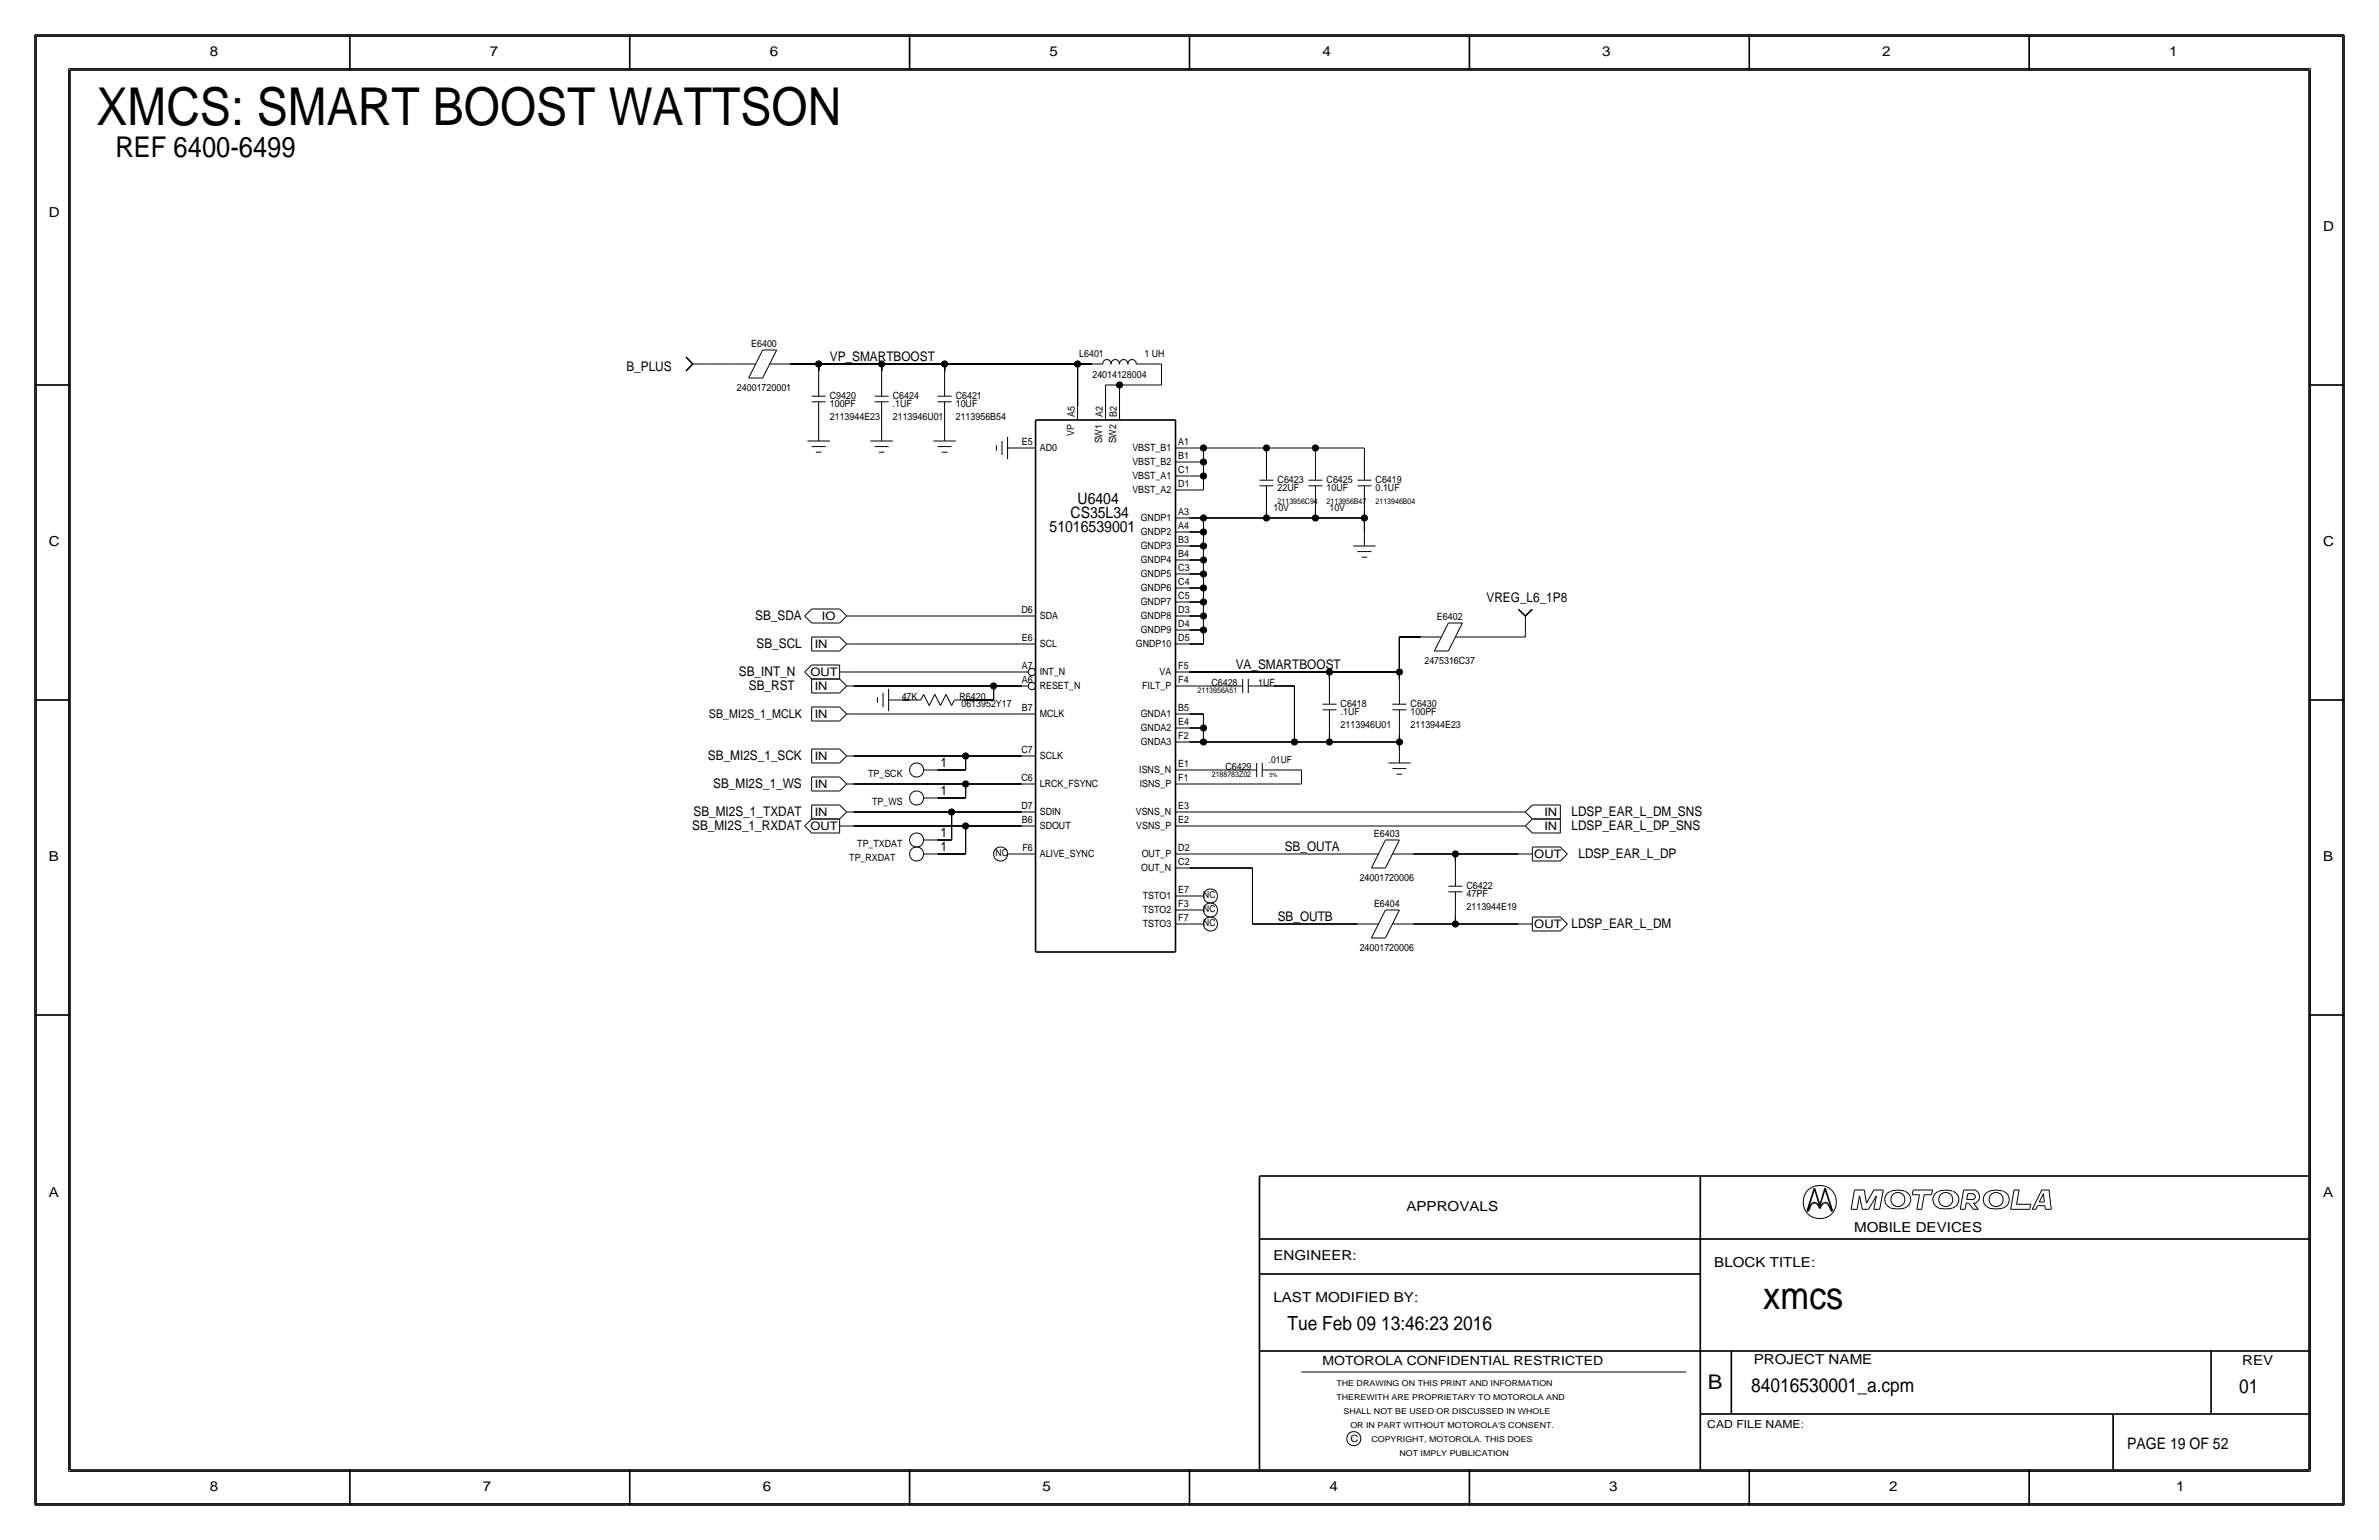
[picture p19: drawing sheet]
<svg xmlns="http://www.w3.org/2000/svg" width="432mm" height="279mm" viewBox="0 0 432 279" stroke-linecap="round" stroke-linejoin="round" font-family="sans-serif">
<defs><g id="words">
<text font-size="9.5" x="17.5" y="22.7">XMCS: SMART BOOST WATTSON</text>
<text font-size="7" x="320" y="237.5">xmcs</text>
<text font-size="5.2" x="21" y="28.5">REF 6400-6499</text>
<text font-size="3.7" x="310" y="252.1">B</text>
<g font-size="3.5">
<text x="233.7" y="241.3">Tue Feb 09 13:46:23 2016</text>
<text x="317.9" y="252.6">84016530001_a.cpm</text>
<text x="406.4" y="252.7">01</text>
</g>
<g font-size="2.9">
<text x="194.3" y="94">CS35L34</text>
<text x="195.6" y="91.4">U6404</text>
<text x="190.5" y="96.5">51016539001</text>
<text x="386.1" y="262.9">PAGE 19 OF 52</text>
</g>
<g font-size="2.5">
<text x="38.1" y="10.2">8</text>
<text x="88.9" y="10.2">7</text>
<text x="139.7" y="10.2">6</text>
<text x="190.5" y="10.2">5</text>
<text x="240" y="10.2">4</text>
<text x="290.8" y="10.2">3</text>
<text x="341.6" y="10.2">2</text>
<text x="393.7" y="10.2">1</text>
<text x="8.9" y="39.4">D</text>
<text x="421.6" y="41.9">D</text>
<text x="8.9" y="99.1">C</text>
<text x="421.6" y="99.1">C</text>
<text x="8.9" y="156.2">B</text>
<text x="421.6" y="156.2">B</text>
<text x="8.9" y="217.2">A</text>
<text x="255.3" y="219.7">APPROVALS</text>
<text x="421.6" y="217.2">A</text>
<text x="336.5" y="223.5">MOBILE DEVICES</text>
<text x="231.1" y="228.6">ENGINEER:</text>
<text x="311.1" y="229.9">BLOCK TITLE:</text>
<text x="231.1" y="236.2">LAST MODIFIED BY:</text>
<text x="318.3" y="247.5">PROJECT NAME</text>
<text x="407" y="247.6">REV</text>
<text x="38.1" y="270.5">8</text>
<text x="87.6" y="270.5">7</text>
<text x="138.4" y="270.5">6</text>
<text x="189.2" y="270.5">5</text>
<text x="241.3" y="270.5">4</text>
<text x="292.1" y="270.5">3</text>
<text x="342.9" y="270.5">2</text>
<text x="395" y="270.5">1</text>
</g>
<g font-size="2.4">
<text x="150.6" y="65.5">VP_SMARTBOOST</text>
<text x="113.7" y="67.3">B_PLUS</text>
<text x="137.1" y="112.5">SB_SDA</text>
<text x="269.8" y="109.2">VREG_L6_1P8</text>
<text x="137.3" y="117.6">SB_SCL</text>
<text x="134.1" y="122.7">SB_INT_N</text>
<text x="135.9" y="125.2">SB_RST</text>
<text x="224.3" y="121.4">VA_SMARTBOOST</text>
<text x="128.5" y="137.9">SB_MI2S_1_SCK</text>
<text x="129.4" y="143">SB_MI2S_1_WS</text>
<text x="170.7" y="139.2">1</text>
<text x="125.9" y="148.1">SB_MI2S_1_TXDAT</text>
<text x="170.7" y="144.3">1</text>
<text x="285.2" y="148.1">LDSP_EAR_L_DM_SNS</text>
<text x="125.6" y="150.6">SB_MI2S_1_RXDAT</text>
<text x="170.7" y="154.4">1</text>
<text x="170.7" y="151.9">1</text>
<text x="233.2" y="154.4">SB_OUTA</text>
<text x="285.2" y="150.6">LDSP_EAR_L_DP_SNS</text>
<text x="286.5" y="155.7">LDSP_EAR_L_DP</text>
<text x="231.9" y="167.1">SB_OUTB</text>
<text x="285.2" y="168.4">LDSP_EAR_L_DM</text>
</g>
<text font-size="2.3" x="240" y="247.6">MOTOROLA CONFIDENTIAL RESTRICTED</text>
<text font-size="2.2" x="128.7" y="130.3">SB_MI2S_1_MCLK</text>
<g font-size="2.1">
<text x="149.2" y="112.5">IO</text>
<text x="147.9" y="117.6">IN</text>
<text x="147.1" y="122.7">OUT</text>
<text x="147.9" y="125.2">IN</text>
<text x="147.9" y="130.3">IN</text>
<text x="147.9" y="137.9">IN</text>
<text x="147.9" y="143">IN</text>
<text x="147.9" y="148">IN</text>
<text x="280.3" y="148">IN</text>
<text x="147.1" y="150.7">OUT</text>
<text x="278.5" y="155.8">OUT</text>
<text x="280.3" y="150.6">IN</text>
<text x="278.5" y="168.5">OUT</text>
</g>
<text font-size="2" x="309.9" y="259.1">CAD FILE NAME:</text>
<g font-size="1.8">
<text x="136.4" y="63">E6400</text>
<text x="195.9" y="64.8">L6401</text>
<text x="207.7" y="64.8">1 UH</text>
<text x="133.8" y="70.9">24001720001</text>
<text x="198.3" y="68.6">24014128004</text>
<text x="150.6" y="73.9">100PF</text>
<text x="150.6" y="76.2">2113944E23</text>
<text x="150.6" y="72.4">C9420</text>
<text x="162.1" y="73.9">.1UF</text>
<text x="162.1" y="76.2">2113946U01</text>
<text x="162.1" y="72.4">C6424</text>
<text x="173.5" y="73.9">10UF</text>
<text x="173.5" y="76.2">2113956B54</text>
<text x="173.5" y="72.4">C6421</text>
<text x="195.1" y="75.7" transform="rotate(-90 195.1 75.7)">A5</text>
<text x="200.2" y="75.7" transform="rotate(-90 200.2 75.7)">A2</text>
<text x="202.7" y="75.7" transform="rotate(-90 202.7 75.7)">B2</text>
<text x="185.5" y="80.8">E5</text>
<text x="188.7" y="81.9">AD0</text>
<text x="195" y="79.1" transform="rotate(-90 195 79.1)">VP</text>
<text x="200.1" y="80.4" transform="rotate(-90 200.1 80.4)">SW1</text>
<text x="202.6" y="80.4" transform="rotate(-90 202.6 80.4)">SW2</text>
<text x="205.5" y="81.9">VBST_B1</text>
<text x="213.9" y="83.3">B1</text>
<text x="213.9" y="80.8">A1</text>
<text x="205.5" y="84.4">VBST_B2</text>
<text x="205.5" y="89.5">VBST_A2</text>
<text x="205.5" y="87">VBST_A1</text>
<text x="213.9" y="88.4">D1</text>
<text x="213.9" y="85.9">C1</text>
<text x="231.9" y="87.6">C6423</text>
<text x="231.9" y="89.2">22UF</text>
<text x="240.8" y="89.2">10UF</text>
<text x="240.8" y="87.6">C6425</text>
<text x="249.7" y="87.6">C6419</text>
<text x="249.7" y="89.2">0.1UF</text>
<text x="207.1" y="94.6">GNDP1</text>
<text x="213.9" y="93.5">A3</text>
<text x="231.1" y="92.7">10V</text>
<text x="241.3" y="92.7">10V</text>
<text x="207.1" y="97.1">GNDP2</text>
<text x="207.1" y="99.7">GNDP3</text>
<text x="213.9" y="101.1">B4</text>
<text x="213.9" y="98.5">B3</text>
<text x="213.9" y="96">A4</text>
<text x="207.1" y="107.3">GNDP6</text>
<text x="207.1" y="102.2">GNDP4</text>
<text x="207.1" y="104.8">GNDP5</text>
<text x="213.9" y="106.2">C4</text>
<text x="213.9" y="103.6">C3</text>
<text x="185.4" y="111.3">D6</text>
<text x="188.7" y="112.4">SDA</text>
<text x="207.1" y="112.4">GNDP8</text>
<text x="207.1" y="109.8">GNDP7</text>
<text x="213.9" y="113.8">D4</text>
<text x="213.9" y="111.3">D3</text>
<text x="213.9" y="108.7">C5</text>
<text x="260.8" y="112.6">E6402</text>
<text x="185.5" y="116.3">E6</text>
<text x="188.7" y="117.4">SCL</text>
<text x="206.2" y="117.4">GNDP10</text>
<text x="207.1" y="114.9">GNDP9</text>
<text x="213.9" y="116.3">D5</text>
<text x="185.5" y="124">A6</text>
<text x="185.5" y="121.4">A7</text>
<text x="188.7" y="125.1">RESET_N</text>
<text x="188.7" y="122.5">INT_N</text>
<text x="207.3" y="125.1">FILT_P</text>
<text x="210.5" y="122.5">VA</text>
<text x="213.9" y="123.9">F4</text>
<text x="213.9" y="121.4">F5</text>
<text x="219.9" y="124.5">C6428</text>
<text x="228.4" y="124.5">1UF</text>
<text x="258.5" y="120.4">2475316C37</text>
<text x="163.7" y="127">47K</text>
<text x="174.2" y="127">R6420</text>
<text x="174.5" y="128.3">0613952Y17</text>
<text x="185.5" y="129">B7</text>
<text x="188.7" y="130.2">MCLK</text>
<text x="207.1" y="130.1">GNDA1</text>
<text x="213.9" y="131.6">E4</text>
<text x="213.9" y="129">B5</text>
<text x="243.3" y="128.3">C6418</text>
<text x="243.3" y="129.8">.1UF</text>
<text x="256" y="129.8">100PF</text>
<text x="256" y="128.3">C6430</text>
<text x="185.4" y="136.7">C7</text>
<text x="188.7" y="137.8">SCLK</text>
<text x="207.1" y="135.2">GNDA3</text>
<text x="207.1" y="132.7">GNDA2</text>
<text x="213.9" y="134.1">F2</text>
<text x="243.3" y="132.1">2113946U01</text>
<text x="256" y="132.1">2113944E23</text>
<text x="157.6" y="141">TP_SCK</text>
<text x="185.4" y="141.7">C6</text>
<text x="188.7" y="142.9">LRCK_FSYNC</text>
<text x="206.8" y="140.3">ISNS_N</text>
<text x="206.9" y="142.8">ISNS_P</text>
<text x="213.9" y="141.7">F1</text>
<text x="213.9" y="139.2">E1</text>
<text x="222.4" y="139.7">C6429</text>
<text x="158.3" y="146">TP_WS</text>
<text x="185.4" y="146.8">D7</text>
<text x="185.5" y="149.4">B6</text>
<text x="188.7" y="147.9">SDIN</text>
<text x="206.2" y="147.9">VSNS_N</text>
<text x="213.9" y="149.4">E2</text>
<text x="213.9" y="146.8">E3</text>
<text x="155.6" y="153.7">TP_TXDAT</text>
<text x="185.6" y="154.4">F6</text>
<text x="188.7" y="150.5">SDOUT</text>
<text x="188.7" y="155.6">ALIVE_SYNC</text>
<text x="206.2" y="150.5">VSNS_P</text>
<text x="207.2" y="155.5">OUT_P</text>
<text x="213.9" y="154.4">D2</text>
<text x="249.4" y="151.9">E6403</text>
<text x="154.2" y="156.2">TP_RXDAT</text>
<text x="207.1" y="158.1">OUT_N</text>
<text x="213.9" y="157">C2</text>
<text x="246.8" y="159.8">24001720006</text>
<text x="266.2" y="161.3">C6422</text>
<text x="207.4" y="165.7">TSTO2</text>
<text x="207.4" y="163.2">TSTO1</text>
<text x="213.9" y="167.1">F7</text>
<text x="213.9" y="164.6">F3</text>
<text x="213.9" y="162">E7</text>
<text x="249.4" y="164.6">E6404</text>
<text x="266.2" y="165.1">2113944E19</text>
<text x="266.2" y="162.8">47PF</text>
<text x="207.4" y="168.2">TSTO3</text>
<text x="246.8" y="172.5">24001720006</text>
<text x="245.1" y="261.6">C</text>
</g>
<g font-size="1.7">
<text x="230.3" y="138.4">.01UF</text>
<text x="180.7" y="155.3">NC</text>
<text x="218.4" y="163">NC</text>
<text x="218.4" y="165.5">NC</text>
<text x="218.4" y="168">NC</text>
</g>
<g font-size="1.5">
<text x="242.6" y="251.5">THE DRAWING ON THIS PRINT AND INFORMATION</text>
<text x="242.6" y="254">THEREWITH ARE PROPRIETARY TO MOTOROLA AND</text>
<text x="243.8" y="256.5">SHALL NOT BE USED OR DISCUSSED IN WHOLE</text>
<text x="245.1" y="259.1">OR IN PART WITHOUT MOTOROLA'S CONSENT.</text>
<text x="248.9" y="261.6">COPYRIGHT, MOTOROLA. THIS DOES</text>
<text x="254" y="264.2">NOT IMPLY PUBLICATION</text>
</g>
<g font-size="1.4">
<text x="231.9" y="91.4">2113956C94</text>
<text x="240.8" y="91.4">2113956B47</text>
<text x="249.7" y="91.4">2113946B04</text>
<text x="217.4" y="125.7">2113956A51</text>
<text x="219.9" y="141">2188783Z02</text>
</g>
<text font-size="1.1" x="230.4" y="141">5%</text>
</g></defs>
<!-- layer: Nets -->
<g fill="none" stroke="#000" stroke-width=".18">
<path d="M128.3 66h5.1zM143.5 66h5.1zM148.6 66v1.3zM148.6 66h11.4zM160 66v1.3zM160 66h11.5zM171.4 66v1.3zM171.5 66h24.1zM195.6 66h2.5zM195.6 66v7.7zM200.7 69.8h2.5zM200.7 69.8v3.9z"/>
<path d="M203.2 69.8v3.9zM203.2 69.8h7.6zM208.3 66h2.5zM210.8 66v3.8zM215.9 94h2.5zM215.9 96.5h2.5zM215.9 99.1h2.5zM215.9 86.4h2.5zM215.9 83.8h2.5zM215.9 81.3h2.5zM215.9 88.9h2.5zM218.4 81.3h11.5z"/>
<path d="M218.4 94h11.5zM218.4 94v2.5zM218.4 96.5v2.6zM218.4 99.1v2.5zM218.4 86.4v2.5zM218.4 83.8v2.6zM218.4 81.3v2.5zM229.9 92.7v1.3zM229.9 81.3v1.2zM229.9 94h8.9zM229.9 81.3h8.9zM238.8 92.7v1.3z"/>
<path d="M238.8 81.3v1.2zM238.8 94h8.8zM238.8 81.3h8.8zM247.6 94v2.5zM247.6 92.7v1.3zM247.6 81.3v1.3zM154.9 111.8h30.5zM154.9 116.8h30.5zM215.9 101.6h2.5zM215.9 104.1h2.5zM215.9 106.7h2.5zM215.9 109.2h2.5z"/>
<path d="M215.9 111.8h2.5zM215.9 116.8h2.5zM215.9 114.3h2.5zM218.4 101.6v2.5zM218.4 104.1v2.6zM218.4 106.7v2.5zM218.4 109.2v2.6zM218.4 111.8v2.5zM218.4 114.3v2.5zM254 115.6h3.8zM254 115.6v6.3zM268 115.6h8.9z"/>
<path d="M276.9 114.3v1.3zM154.9 121.9h30.5zM154.9 124.5h25.4zM154.9 129.5h30.5zM154.9 137.2h20.4zM163.8 127h1.3zM170.2 139.7h5.1zM175.3 127h5zM175.3 137.2h10.1zM175.3 137.2v2.5zM180.3 124.5h5.1zM180.3 124.5v2.5z"/>
<path d="M215.9 132.1h2.5zM215.9 129.5h2.5zM215.9 121.9h25.4zM215.9 139.7h7.6zM215.9 134.6h2.5zM215.9 124.5h5.1zM218.4 134.6h16.5zM218.4 132.1v2.5zM218.4 129.5v2.6zM231.1 124.5h3.9zM233.7 139.7h2.5zM234.9 134.6h6.4z"/>
<path d="M234.9 124.5v10.1zM236.2 139.7v2.5zM241.3 133.4v1.2zM241.3 134.6h12.7zM241.3 121.9v1.3zM241.3 121.9h12.7zM254 134.6v1.3zM254 133.3v1.3zM254 121.9v1.3zM154.9 142.2h20.4zM154.9 149.9h20.4zM154.9 147.3h17.8z"/>
<path d="M170.2 144.8h5.1zM170.2 154.9h5.1zM170.2 152.4h2.5zM172.7 147.3h12.7zM172.7 147.3v5.1zM175.3 142.2h10.1zM175.3 142.2v2.6zM175.3 149.9h10.1zM175.3 149.9v5zM215.9 149.9h59.7zM215.9 154.9h30.5zM215.9 142.2h20.3z"/>
<path d="M215.9 157.5h11.4zM215.9 147.3h59.7zM227.3 157.5v10.1zM256.5 154.9h7.7zM264.2 154.9v1.3zM264.2 154.9h11.4zM227.3 167.6h19.1zM256.5 167.6h7.7zM264.2 166.4v1.2zM264.2 167.6h11.4z"/>
</g>
<g fill="#000" stroke="#000" stroke-width=".18">
<circle cx="148.6" cy="66" r=".56"/>
<circle cx="160" cy="66" r=".56"/>
<circle cx="171.4" cy="66" r=".56"/>
<circle cx="195.6" cy="66" r=".56"/>
<circle cx="203.2" cy="69.8" r=".56"/>
<circle cx="218.4" cy="94" r=".56"/>
<circle cx="218.4" cy="83.8" r=".56"/>
<circle cx="218.4" cy="86.4" r=".56"/>
<circle cx="218.4" cy="96.5" r=".56"/>
<circle cx="218.4" cy="81.3" r=".56"/>
<circle cx="218.4" cy="99.1" r=".56"/>
<circle cx="229.9" cy="81.3" r=".56"/>
<circle cx="229.9" cy="94" r=".56"/>
<circle cx="238.8" cy="81.3" r=".56"/>
<circle cx="238.8" cy="94" r=".56"/>
<circle cx="247.6" cy="94" r=".56"/>
<circle cx="218.4" cy="101.6" r=".56"/>
<circle cx="218.4" cy="114.3" r=".56"/>
<circle cx="218.4" cy="111.8" r=".56"/>
<circle cx="218.4" cy="106.7" r=".56"/>
<circle cx="218.4" cy="109.2" r=".56"/>
<circle cx="218.4" cy="104.1" r=".56"/>
<circle cx="175.3" cy="137.2" r=".56"/>
<circle cx="180.3" cy="124.5" r=".56"/>
<circle cx="218.4" cy="134.6" r=".56"/>
<circle cx="218.4" cy="132.1" r=".56"/>
<circle cx="234.9" cy="134.6" r=".56"/>
<circle cx="241.3" cy="134.6" r=".56"/>
<circle cx="241.3" cy="121.9" r=".56"/>
<circle cx="254" cy="134.6" r=".56"/>
<circle cx="254" cy="121.9" r=".56"/>
<circle cx="172.7" cy="147.3" r=".56"/>
<circle cx="175.3" cy="142.2" r=".56"/>
<circle cx="175.3" cy="149.9" r=".56"/>
<circle cx="264.2" cy="154.9" r=".56"/>
<circle cx="264.2" cy="167.6" r=".56"/>
</g>
<!-- layer: Components -->
<g fill="none" stroke="#000" stroke-width=".18">
<path d="M125.7 66h2.6zM133.3 66h3.9zM135.9 68.6h2.5zM138.4 63.5l-2.5 5.1zM138.4 63.5h2.6zM139.7 66h3.8zM141 63.5l-2.6 5.1zM147.3 72.9h2.6zM147.3 71.9h2.6zM148.6 72.9v4.6zM148.6 67.3v4.6zM148.6 77.5v2.5z"/>
<path d="M158.7 71.9h2.6zM158.7 72.9h2.6zM160 72.9v4.6zM160 67.3v4.6zM160 77.5v2.5zM170.2 72.9h2.5zM170.2 71.9h2.5zM171.4 72.9v4.6zM171.4 67.3v4.6zM171.4 77.5v2.5zM182.9 79.2v4.1zM195.6 73.7v2.5z"/>
<path d="M198.1 66h2.1zM200.2 66.1a.75 .75 0 0 1 .7-.9 .75 .75 0 0 1 .7 .9M200.7 73.7v2.5zM201.7 66.1a.75 .75 0 0 1 .7-.9 .75 .75 0 0 1 .7 .9M203.2 73.7v2.5zM203.2 66.1a.75 .75 0 0 1 .7-.9 .75 .75 0 0 1 .8 .9M204.7 66.1a.75 .75 0 0 1 .8-.9 .75 .75 0 0 1 .7 .9M206.2 66h2.1zM146.6 80h4zM147.3 81h2.6zM148.1 82h1zM158 80h4.1z"/>
<path d="M158.7 81h2.6zM159.5 82h1zM169.4 80h4.1zM170.2 81h2.5zM170.9 82h1.1zM180.8 80.8v1zM181.9 80v2.5zM182.9 81.3h2.5zM185.4 81.3h2.6zM213.4 99.1h2.5zM213.4 94h2.5zM213.4 96.5h2.5z"/>
<path d="M213.4 88.9h2.5zM213.4 86.4h2.5zM213.4 81.3h2.5zM213.4 83.8h2.5zM228.6 88.1h2.5zM228.6 87.1h2.5zM229.9 88.1v4.6zM229.9 82.6v4.5zM237.5 88.1h2.5zM237.5 87.1h2.5zM238.8 88.1v4.6zM238.8 82.6v4.5z"/>
<path d="M245.6 99.1h4.1zM246.4 87.1h2.5zM246.4 88.1h2.5zM247.6 96.5v2.6zM247.6 88.1v4.6zM247.6 82.6v4.5zM146 111.8l1.3 1.2zM147.3 113h5.1zM147.3 110.5h5.1zM147.3 110.5l-1.2 1.3zM147.3 115.6h5.1zM147.3 115.6v2.5z"/>
<path d="M147.3 118.1h5.1zM152.4 110.5l1.3 1.3zM152.4 115.6l1.3 1.2zM153.7 116.8h1.2zM153.7 111.8h1.2zM153.7 111.8l-1.3 1.2zM153.7 116.8l-1.3 1.3zM185.4 111.8h2.6zM185.4 116.8h2.6zM213.4 114.3h2.5zM213.4 116.8h2.5zM213.4 111.8h2.5z"/>
<path d="M213.4 106.7h2.5zM213.4 109.2h2.5zM213.4 101.6h2.5zM213.4 104.1h2.5zM246.4 100.1h2.5zM247.1 101.1h1.1zM257.8 115.6h3.8zM260.3 118.1h2.6zM262.9 113l-2.6 5.1zM262.9 113h2.5zM264.2 115.6h3.8zM265.4 113l-2.5 5.1z"/>
<path d="M276.9 111.8v2.5zM146 121.9l1.3 1.3zM147.3 120.7h5.1zM147.3 123.2h5.1zM147.3 123.2v2.5zM147.3 125.7h5.1zM147.3 120.7l-1.2 1.2zM147.3 128.3h5.1zM147.3 128.3v2.5zM147.3 130.8h5.1zM147.3 135.9h5.1zM147.3 135.9v2.5z"/>
<path d="M147.3 138.4h5.1zM152.4 123.2l1.3 1.3zM152.4 121.9h2.5zM152.4 120.6v2.6zM152.4 128.3l1.3 1.2zM152.4 135.9l1.3 1.3zM153.7 124.5h1.2zM153.7 129.5h1.2zM153.7 137.2h1.2zM153.7 124.5l-1.3 1.2zM153.7 129.5l-1.3 1.3zM153.7 137.2l-1.3 1.2z"/>
<path d="M159.3 126.5v1zM160.3 125.7v2.6zM161.3 127h2.5zM161.3 125v4zM165.1 127h2zM167.6 126l-.5 1zM167.6 126l1.1 2zM167.6 139.7h2.6zM169.7 126l-1 2zM169.7 126l1 2zM171.7 126l-1 2zM171.7 126l1 2z"/>
<path d="M173.2 127l-.5 1zM173.2 127h2.1zM185.4 137.2h2.6zM185.4 124.5h1.2zM185.4 129.5h2.6zM185.4 121.9h1.2zM213.4 139.7h2.5zM213.4 134.6h2.5zM213.4 132.1h2.5zM213.4 129.5h2.5zM213.4 124.5h2.5zM213.4 121.9h2.5z"/>
<path d="M221 124.5h4.6zM223.5 139.7h4.6zM225.6 123.2v2.5zM226.6 123.2v2.5zM226.6 124.5h4.5zM228.1 138.4v2.6zM229.1 139.7h4.6zM229.1 138.4v2.6zM240 127.8h2.6zM240 128.8h2.6zM241.3 128.8v4.5zM241.3 123.2v4.6z"/>
<path d="M252 138.4h4zM252.7 127.8h2.6zM252.7 139.4h2.6zM252.7 128.8h2.6zM254 128.8v4.5zM254 123.2v4.6zM254 135.9v2.5zM146 149.9l1.3 1.2zM147.3 148.6h5.1zM147.3 151.1h5.1zM147.3 141h5.1zM147.3 141v2.5z"/>
<path d="M147.3 143.5h5.1zM147.3 148.6l-1.2 1.3zM147.3 146h5.1zM147.3 146v2.6zM152.4 141l1.3 1.2zM152.4 149.9h2.5zM152.4 148.6v2.5zM152.4 146l1.3 1.3zM153.7 142.2h1.2zM153.7 147.3h1.2zM153.7 142.2l-1.3 1.3zM153.7 147.3l-1.3 1.3z"/>
<path d="M167.6 144.8h2.6zM167.6 154.9h2.6zM167.6 152.4h2.6zM182.9 154.9h2.5zM185.4 154.9h2.6zM185.4 149.9h2.6zM185.4 147.3h2.6zM185.4 142.2h2.6zM213.4 157.5h2.5zM213.4 154.9h2.5zM213.4 149.9h2.5zM213.4 147.3h2.5z"/>
<path d="M213.4 142.2h2.5zM246.4 154.9h3.8zM248.9 157.5h2.6zM251.5 152.4l-2.6 5.1zM251.5 152.4h2.5zM252.7 154.9h3.8zM253.5 140.5h1zM254 152.4l-2.5 5.1zM264.2 156.2v4.6zM275.6 147.3h1.3zM275.6 149.9h1.3zM275.6 154.9h2.5z"/>
<path d="M276.9 147.3l1.2 1.3zM276.9 149.9l1.2 1.2zM278.1 146h5.1zM278.1 148.6h5.1zM278.1 151.1h5.1zM278.1 146l-1.2 1.3zM278.1 148.6l-1.2 1.3zM278.1 153.7h5.1zM278.1 156.2h5.1zM278.1 153.7v2.5zM283.2 146v2.6zM283.2 148.6v2.5z"/>
<path d="M283.2 153.7l1.3 1.2zM284.5 154.9l-1.3 1.3zM213.4 165.1h2.5zM213.4 167.6h2.5zM213.4 162.6h2.5zM215.9 162.6h2.5zM215.9 167.6h2.5zM215.9 165.1h2.5zM246.4 167.6h3.8zM248.9 170.2h2.6zM251.5 165.1l-2.6 5.1zM251.5 165.1h2.5z"/>
<path d="M252.7 167.6h3.8zM254 165.1l-2.5 5.1zM262.9 161.8h2.5zM262.9 160.8h2.5zM264.2 161.8v4.6zM275.6 167.6h2.5zM278.1 166.4h5.1zM278.1 168.9h5.1zM278.1 166.4v2.5zM283.2 166.4l1.3 1.2zM284.5 167.6l-1.3 1.3z"/>
<circle cx="166.4" cy="139.7" r="1.28"/>
<circle cx="187.3" cy="121.9" r=".67"/>
<circle cx="187.3" cy="124.5" r=".67"/>
<circle cx="166.4" cy="144.8" r="1.28"/>
<circle cx="166.4" cy="155" r="1.28"/>
<circle cx="166.4" cy="152.4" r="1.28"/>
<circle cx="181.6" cy="155" r="1.28"/>
<circle cx="219.7" cy="162.6" r="1.28"/>
<circle cx="219.7" cy="167.7" r="1.28"/>
<circle cx="219.7" cy="165.1" r="1.28"/>
</g>
<path d="M124.5 64.8l1.2 1.2zM125.7 66l-1.2 1.3zM188 76.2v96.5zM188 76.2h25.4zM213.4 76.2v96.5zM275.6 110.5l1.3 1.3zM276.9 111.8l1.2-1.3zM188 172.7h25.4z" fill="none" stroke="#000" stroke-width=".3"/>
<!-- layer: Page Border and Title Block -->
<g fill="none" stroke="#000" stroke-width=".3">
<path d="M6.3 6.4v266.7zM6.4 6.4h419zM12.7 12.7h406.4zM12.7 12.7v254zM63.5 6.4v6.3zM114.3 6.4v6.3zM165.1 6.4v6.3zM215.9 6.3v6.4zM266.7 6.4v6.3zM317.5 6.4v6.3zM368.3 6.4v6.3zM419.1 12.7v254z"/>
<path d="M425.4 6.4v266.7zM6.3 69.8h6.4zM419.1 69.8h6.3zM6.3 127h6.4zM419.1 127h6.3zM6.3 184.1h6.4zM419.1 184.1h6.3zM228.6 213.4v53.3zM228.6 213.4h190.5zM308.6 213.4v53.3zM328 219.7h.2zM328.4 219.4l-.2 .3z"/>
<path d="M328.6 218.8l-.2 .6zM328.8 218.5l-.2 .3zM329 218.3l.2-.1zM329 218.3l-.2 .2zM329.2 218.2h.2zM329.3 215.6l-1.3 4.1zM329.3 215.6l1 3.1zM329.4 218.2l.2 .1zM329.6 218.3l.3 .2zM329.9 218.5l.2 .3zM330.1 218.8l.2 .5zM330.5 218.8l-.2 .5z"/>
<path d="M330.8 218.5l-.3 .3zM331 218.3l-.2 .2zM331 218.3l.2-.1zM331.2 218.2h.2zM331.3 215.6l1.3 4.1zM331.3 215.6l-1 3.1zM331.4 218.2l.2 .1zM331.6 218.3l.2 .2zM331.8 218.5l.2 .3zM332 218.8l.3 .6zM332.3 219.4l.1 .3zM332.4 219.7h.2z"/>
<path d="M228.6 231.1h80zM228.6 224.8h190.5zM228.6 245.1h190.5zM308.6 256.5h110.5zM314.2 245.1v11.4zM383.5 256.5v10.2zM401.3 245.1v11.4zM6.4 273h419zM12.7 266.7h406.4zM63.5 266.7v6.4zM114.3 266.7v6.4zM165.1 266.7v6.4z"/>
<path d="M215.9 266.7v6.3zM266.7 266.7v6.4zM317.5 266.7v6.4zM368.3 266.7v6.4z"/>
</g>
<g fill="none" stroke="#000" stroke-width=".18">
<path d="M6.6 6.6h418.6zM6.6 6.6v266.2zM12.4 12.4v254.6zM12.4 12.4h407zM419.4 12.4v254.6zM425.2 6.6v266.2zM336 219.4h1.1zM336.6 215.9h1.8zM336.6 215.9l-.6 3.5zM337.5 217l-.4 2.4zM337.5 217l.5 2.4zM338 219.4h1.1z"/>
<path d="M338.4 215.9l.4 2.4zM340.1 219.4h1.1zM340.1 215.9h1.7zM340.1 215.9l-1.3 2.4zM340.6 217l-1.5 2.4zM340.6 217l-.5 2.4zM341.8 215.9l-.6 3.5zM343.1 216.2a1.6 1.6 0 0 0-1 1.5 1.6 1.6 0 0 0 1.1 1.5M345.7 216.1h-.2a4 4 0 0 0-2.3 .1M345.7 216.2a1.59 1.59 0 0 1 1.1 1.5 1.59 1.59 0 0 1-1.1 1.5 5.1 5.1 0 0 1-2.5 0M347.1 216.8h1.3zM347.3 215.9l-.2 .9z"/>
<path d="M347.3 215.9h3.5zM347.9 219.4h.9zM348.4 216.8l-.5 2.6zM349.2 216.8l-.4 2.6zM349.2 216.8h1.4zM350.8 215.9l-.2 .9zM354.4 216.1a3.1 3.1 0 0 0-3.3 .7 1.62 1.62 0 0 0 .8 2.4M354.4 219.2a5.1 5.1 0 0 1-2.5 0M354.5 216.2a1.59 1.59 0 0 1 1 1.5 1.59 1.59 0 0 1-1 1.5M355.8 219.4h.9zM356.4 215.9l-.6 3.5zM356.4 215.9h2.2z"/>
<path d="M356.9 218.3l-.2 1.1zM356.9 218.3h.4zM357 217.6h1.2zM357.2 216.6l-.2 1zM357.2 216.6h1zM357.3 218.3l.9 1.1zM358.1 216.7a.5 .5 0 0 1 .4 .4 .5 .5 0 0 1-.4 .5M358.2 219.4h.9zM358.2 218.3l.9 1.1zM358.2 218.3h.4zM358.5 216a1.24 1.24 0 0 1 .8 1.1 1.24 1.24 0 0 1-.8 1.2M363.5 216.1a3.1 3.1 0 0 0-3.3 .7 1.62 1.62 0 0 0 .8 2.4"/>
<path d="M363.6 219.2a5.1 5.1 0 0 1-2.6 0M363.6 216.2a1.59 1.59 0 0 1 1.1 1.5 1.59 1.59 0 0 1-1.1 1.5M364.9 219.4h3.5zM365.6 215.9l-.7 3.5zM365.6 215.9h.9zM366 218.5h2.6zM366.5 215.9l-.5 2.6zM368.6 218.5l-.2 .9zM368.9 219.4h.6zM369.8 218.7h1.3zM369.8 218.7l-.3 .7zM370.1 218.1h.9z"/>
<path d="M370.6 215.9l-1.7 3.5zM370.6 215.9h1.3zM370.9 216.6l-.8 1.5zM370.9 216.6l.1 1.5zM371.1 218.7l.1 .7zM371.2 219.4h1.1zM371.9 215.9l.4 3.5zM236.2 248.9h69.9zM6.6 272.8h418.6zM12.4 267h407z"/>
<circle cx="330.3" cy="218.1" r="3"/>
<circle cx="344.5" cy="217.6" r="1.28"/>
<circle cx="353.2" cy="217.6" r="1.28"/>
<circle cx="362.3" cy="217.6" r="1.28"/>
<circle cx="245.7" cy="261" r="1.28"/>
</g>
<use href="#words"/>
</svg>
